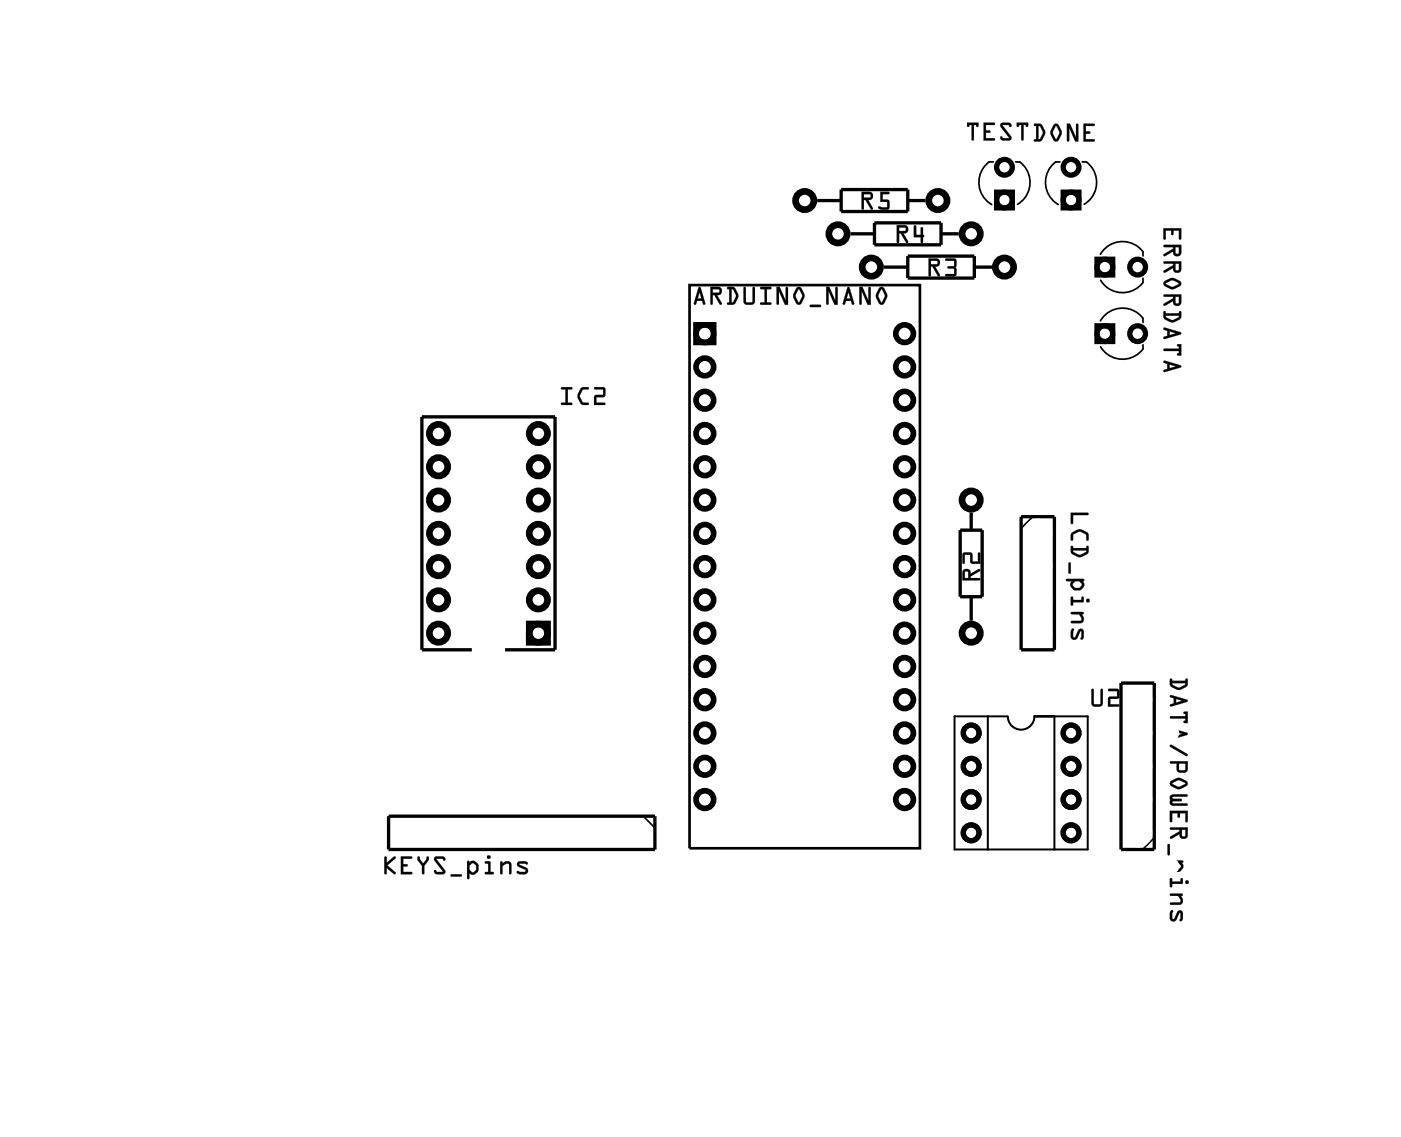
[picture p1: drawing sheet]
<svg xmlns="http://www.w3.org/2000/svg" width="107mm" height="87mm" viewBox="0 0 107 87" stroke-linecap="round" stroke-linejoin="round" font-family="sans-serif">
<path d="M8.6 8.6h.1M52.6 21.8h17.6v42.9h-17.6zM78.9 54.7h1.5" fill="none" stroke="#000" stroke-width=".2"/>
<path d="M8.6 8.6h.1" fill="none" stroke="#000" stroke-width=".08"/>
<g fill="none" stroke="#000" stroke-width=".25">
<path d="M62.4 15.3h1.8M64.2 14.5h5.1v1.6h-5.1zM64.9 17.8h1.8M66.7 17h5.1v1.7h-5.1zM69.3 19.5h5v1.7h-5zM69.3 15.3h1.3M71.8 17.8h1.3M67.4 20.4h1.9M74.1 39.1v1.4M74.3 20.4h1.4M77.9 39.4h2.5v10.2h-2.5zM36 49.6h-3.8v-17.8h10.1v17.8h-3.8"/>
<path d="M73.3 40.5h1.6v5h-1.6zM74.1 45.5v1.9M85.5 52.1h2.6v12.7h-2.6zM29.6 62.3h20.4v2.5h-20.4z"/>
</g>
<path d="M75.8 12.4a.97 .97 0 0 0-1 .8 1.95 1.95 0 0 0 .9 2.4M77.5 12.4h.3a1.95 1.95 0 0 1-.2 3.2M80.9 12.4a.97 .97 0 0 0-1 .8 1.95 1.95 0 0 0 .8 2.4M82.6 12.4h.3a1.95 1.95 0 0 1-.2 3.2M84 19.4a1.95 1.95 0 0 1 3.2-.2v.3M78.8 39.4l-.9 .9M84 24.5a1.95 1.95 0 0 1 3.2-.2v.3M87.2 21.2v.4a1.95 1.95 0 0 1-3.2-.2M87.2 26.3v.3a1.95 1.95 0 0 1-3.2-.1M49.1 62.3l.9 .9M88.1 63.9l-.9 .9" fill="none" stroke="#000" stroke-width=".13"/>
<path d="M75.4 54.7v10.1M78.9 54.7a1.02 1.02 0 0 1-1 1 1.02 1.02 0 0 1-1-1h-4.1v10.1h10.2v-10.1h-2.6v10.1" fill="none" stroke="#000" stroke-width=".15"/>
<g fill="#000">
<path d="M65.7 14.6h.6a.32 .32 0 0 1 .3 .4 .32 .32 0 0 1-.4 .3l.4 .6a.1 .1 0 0 1 0 .1 .1 .1 0 0 1-.2 0l-.4-.7h-.1v.6a.1 .1 0 0 1-.1 .1 .1 .1 0 0 1-.1-.1zM65.7 14.6l.1 1.4 .1-.1v-.6h.1l.4 .7 .2-.1-.4-.6a.31 .31 0 0 0 .4-.3 .31 .31 0 0 0-.3-.4zM65.9 14.8v.3l.5-.1v-.2zM65.9 14.8h.5v.2l-.5 .1zM67.2 14.6h.6a.1 .1 0 0 1 .1 .1 .1 .1 0 0 1-.1 .1h-.5v.4l.5 .1 .1 .6-.2 .1-.7-.1a.1 .1 0 0 1 0-.1 .1 .1 0 0 1 .1 0h.6v-.4h-.5zM67.2 14.6v.8h.5v.4h-.6l-.1 .1 .3 .1h.5l.1-.2-.1-.5-.5-.1v-.4h.5l.1-.1z"/>
<path d="M65.7 14.6h.6a.31 .31 0 0 1 .3 .4 .31 .31 0 0 1-.4 .3l.4 .6-.1 .1-.5-.7h-.1v.6l-.1 .1zM65.9 14.8v.3l.5-.1v-.2zM67.2 14.6h.6l.1 .1-.1 .1h-.5v.4h.5l.1 .1v.6l-.2 .1h-.4a.15 .15 0 0 1-.2 0 .15 .15 0 0 1 0-.2h.6v-.4h-.5z"/>
<path d="M68.4 17.2h.6a.32 .32 0 0 1 .3 .3 .32 .32 0 0 1-.4 .3l.4 .6a.1 .1 0 0 1 0 .1 .1 .1 0 0 1-.2 0l-.4-.7h-.1v.7a.1 .1 0 0 1-.1 .1 .1 .1 0 0 1-.1-.1zM68.4 17.2l.1 1.3h.1v-.7h.1l.4 .7h.2l-.4-.7a.31 .31 0 0 0 .4-.2 .31 .31 0 0 0-.3-.4zM68.6 17.4v.2h.5v-.2zM68.6 17.4h.5v.2h-.5zM69.7 17.2h.2v.7h.3v-.5a.1 .1 0 0 1 .1-.1 .1 .1 0 0 1 .1 .1v.5a.09 .09 0 0 1 .1 .1 .09 .09 0 0 1-.1 .1v.4a.1 .1 0 0 1-.1 .1 .1 .1 0 0 1-.1-.1v-.4h-.5zM69.8 17.2l-.1 .9h.6v.4h.1v-.4l.1-.1-.1-.1v-.5h-.1v.5h-.4v-.7z"/>
<path d="M68.4 17.2h.6a.31 .31 0 0 1 .3 .4 .31 .31 0 0 1-.4 .2l.4 .7h-.1l-.5-.7h-.1v.7h-.1zM68.6 17.4v.2h.5v-.2zM69.8 17.2h.1v.7h.3l.1-.5h.1v.5l.1 .1-.1 .1v.4h-.1l-.1-.4h-.5z"/>
<path d="M73.8 9.4h.9v.2a.11 .11 0 0 1-.2 .1 .1 .1 0 0 1 0-.2h-.2v1.1a.1 .1 0 0 1-.1 .1 .1 .1 0 0 1-.1-.1v-1.1h-.1a.11 .11 0 0 1-.1 .2 .11 .11 0 0 1-.1-.1zM73.8 9.4v.3l.2-.2h.1v1.1l.1 .1 .1-1.2h.2l.1 .2 .1-.3zM75 9.4h.8a.1 .1 0 0 1 .1 .1 .1 .1 0 0 1-.1 0h-.6v.5l.3-.1a.1 .1 0 0 1 .1 .1 .1 .1 0 0 1-.1 .1h-.3v.4h.6a.1 .1 0 0 1 .1 .1 .1 .1 0 0 1-.1 .1h-.8zM75 9.4v1.3h.9v-.1h-.7v-.5h.3l.1-.1h-.1h-.3v-.5h.6l.1-.1zM76.4 9.4h.6l.2 .2a.13 .13 0 0 1-.2 .1 .13 .13 0 0 1-.1-.2l-.4 .1 .6 .8v.3h-.6l-.2-.2a.13 .13 0 0 1 .1-.1 .13 .13 0 0 1 .1 .1h.5l-.7-.8zM76.4 9.4v.3l.6 .8-.5 .1-.1-.2-.1 .2 .2 .1h.5a.19 .19 0 0 0 .2-.1 .19 .19 0 0 0-.1-.2l-.6-.8 .4-.1 .2 .2v-.3h-.2zM77.6 9.4h.9v.2a.11 .11 0 0 1-.2 .1 .1 .1 0 0 1 0-.2h-.2v1.1a.1 .1 0 0 1-.1 .1 .1 .1 0 0 1-.1-.1v-1.1h-.1a.11 .11 0 0 1-.1 .2 .11 .11 0 0 1-.1-.1zM77.6 9.4v.3l.1-.2h.2v1.1l.1 .1 .1-1.2h.2l.1 .2v-.3z"/>
<path d="M73.8 9.4h.9l-.1 .3h-.1v-.2h-.2v1.2l-.2-.1v-1.1h-.1l-.1 .2h-.1zM75 9.4h.9l-.1 .1h-.6v.5h.3h.1l-.1 .1h-.3v.4l.7 .1v.1h-.9zM76.4 9.4h.5l.3 .1-.1 .2-.1-.2-.5 .1 .7 .9-.1 .2h-.6l-.2-.1 .1-.2 .1 .1h.5l-.6-.8zM77.6 9.4h.8v.3h-.1v-.2h-.2l-.1 1.2-.1-.1v-1.1h-.2v.2h-.1z"/>
<path d="M78.9 9.5h.5l.4 .6-.3 .6-.5 .1a.1 .1 0 0 1-.1-.1 .1 .1 0 0 1 .1-.1h.1v-1h-.2zM78.9 9.5v.1h.2v1h-.2v.1l.5 .1 .3-.5v-.4l-.3-.4zM79.2 9.6v1h.2l.2-.5-.2-.4zM79.2 9.6l.2 .1 .2 .4-.3 .5h-.1zM80.4 9.5l.2-.1 .2 .1 .2 .5-.2 .7a.24 .24 0 0 1-.4 0l-.3-.6zM80.4 9.5l-.2 .6 .2 .6a.24 .24 0 0 0 .4 0l.2-.6-.2-.5a.23 .23 0 0 0-.4-.1zM80.6 9.6l-.3 .4 .3 .6 .2-.5zM80.5 9.6l.3 .5-.2 .5-.3-.4zM81.4 9.4h.2l.5 1.1v-1a.1 .1 0 0 1 .1-.1 .1 .1 0 0 1 .1 .1v1.3h-.3l-.4-1v.9a.1 .1 0 0 1-.1 .1 .1 .1 0 0 1-.1-.1zM81.4 9.4v1.3l.1 .1 .1-.1v-1l.4 1.1h.3v-1.3h-.1h-.1v1l-.5-1.1zM82.7 9.4h.7a.1 .1 0 0 1 .1 .1 .1 .1 0 0 1-.1 .1h-.6v.4h.3a.1 .1 0 0 1 .1 .1 .1 .1 0 0 1-.1 .1h-.3v.4h.6a.1 .1 0 0 1 .1 .1 .1 .1 0 0 1-.1 .1h-.7zM82.7 9.4v1.4h.8v-.2h-.7v-.4h.3l.1-.1-.1-.1h-.3v-.4h.6l.1-.1z"/>
<path d="M78.9 9.5h.5a.8 .8 0 0 1 .1 1.2l-.1 .1-.5-.1 .2-.1v-1h-.2zM79.2 9.6v1h.1l.3-.5-.2-.4zM80.4 9.5l.2-.1 .1 .1 .3 .5-.2 .7a.23 .23 0 0 1-.4 0l-.3-.6zM80.5 9.6l-.2 .6 .3 .4 .2-.5zM81.4 9.4h.2l.5 1.1v-1l.1-.1 .1 .1v1.3h-.3l-.4-1v.9l-.1 .1-.1-.1zM82.7 9.4l.8 .1-.1 .1h-.6v.4h.3l.1 .1-.1 .1h-.3v.4h.7v.2h-.8z"/>
<path d="M88.8 17.4h1.3v.8h-.1l-.1-.6h-.4v.3h-.1v-.3h-.5v.6l-.1 .1zM88.8 18.7h1.3v.6a.32 .32 0 0 1-.3 .3 .32 .32 0 0 1-.3-.4l-.7 .4v-.2l.7-.4v-.1h-.7zM89.7 18.9v.4l.2 .1v-.5zM88.8 20l1.3-.1v.7a.32 .32 0 0 1-.3 .2 .32 .32 0 0 1-.3-.3l-.7 .3v-.1l.7-.5v-.1h-.7zM89.7 20.1v.5h.2v-.5zM88.8 21.5l.6-.3 .6 .2a.25 .25 0 0 1 0 .5l-.6 .2-.6-.3v-.2zM88.9 21.6l.5 .3 .5-.3-.4-.2zM88.8 22.5h1.3v.6a.32 .32 0 0 1-.3 .2 .32 .32 0 0 1-.3-.3l-.7 .3v-.1l.7-.4v-.1l-.7-.1zM89.7 22.7v.4l.2 .1v-.5z"/>
<path d="M88.8 17.4h1.3v.8a.1 .1 0 0 1-.1 .1 .1 .1 0 0 1-.1-.1v-.6h-.4v.3a.1 .1 0 0 1-.1 .1 .1 .1 0 0 1-.1-.1l.1-.3h-.5v.6a.1 .1 0 0 1 0 .1 .1 .1 0 0 1-.1-.1zM88.8 17.4v.9l.1-.1v-.6h.5v.3h.1v-.3h.5v.6h.1v-.8zM88.8 18.7h1.3v.6a.32 .32 0 0 1-.3 .3 .32 .32 0 0 1-.3-.4l-.6 .4a.1 .1 0 0 1-.1-.1 .1 .1 0 0 1 0-.1l.7-.4v-.1h-.7zM88.8 18.7v.1l.7 .1v.1l-.7 .4v.1l.7-.3a.31 .31 0 0 0 .3 .4 .31 .31 0 0 0 .3-.3v-.6zM89.7 18.9v.4l.2 .1v-.5zM89.7 18.9h.3l-.1 .5-.2-.1zM88.8 20l1.3-.1v.7a.32 .32 0 0 1-.3 .2 .32 .32 0 0 1-.3-.3l-.6 .3a.1 .1 0 0 1-.1 0 .1 .1 0 0 1 0-.2l.7-.4v-.1h-.7zM88.8 20v.1h.7v.2l-.7 .4v.1l.7-.4a.31 .31 0 0 0 .3 .4 .31 .31 0 0 0 .3-.2v-.7zM89.7 20.1v.5h.2v-.5zM89.7 20.1h.3l-.1 .5h-.2zM88.8 21.5l.6-.3 .6 .2a.25 .25 0 0 1 0 .5l-.6 .2-.6-.3v-.2zM88.8 21.5a.23 .23 0 0 0 .1 .4l.5 .2 .6-.2a.25 .25 0 0 0 0-.5l-.6-.2zM89 21.6l.4 .3 .5-.3-.4-.2zM88.9 21.6l.6-.2 .5 .2-.6 .3-.4-.2zM88.8 22.5h1.3v.6a.32 .32 0 0 1-.3 .3 .32 .32 0 0 1-.3-.4l-.6 .3a.1 .1 0 0 1-.1 0 .1 .1 0 0 1 0-.1l.7-.4v-.1h-.7zM88.8 22.5v.1h.7v.2l-.7 .4v.1l.7-.3a.31 .31 0 0 0 .3 .3 .31 .31 0 0 0 .3-.2v-.6zM89.7 22.7v.4l.2 .1v-.5zM89.7 22.6h.3l-.1 .6-.2-.1z"/>
<path d="M42.8 29.6l.8-.1a.1 .1 0 0 1 .1 .1 .1 .1 0 0 1-.1 .1h-.3v1h.3a.1 .1 0 0 1 .1 .1 .1 .1 0 0 1-.1 .1h-.7a.1 .1 0 0 1-.1-.1 .1 .1 0 0 1 .1-.1h.2v-1h-.3zM42.8 29.6l.1 .1h.3v1h-.3l-.1 .2h.8v-.2h-.3v-1h.3l.1-.1zM44.3 29.6l.5-.1a.1 .1 0 0 1 .1 .1 .1 .1 0 0 1-.1 .1h-.3l-.3 .5 .3 .5h.3a.1 .1 0 0 1 .1 .1 .1 .1 0 0 1-.1 .1h-.4l-.3-.5v-.3zM44.3 29.6l-.2 .4a.83 .83 0 0 0 .3 .9h.4l.1-.1v-.1h-.4l-.2-.4v-.2l.2-.4h.4v-.1h-.4zM45.3 29.6l.7-.1 .2 .2-.1 .6h-.6v.4h.6a.1 .1 0 0 1 .1 .1 .1 .1 0 0 1-.1 .1h-.8l.1-.7 .6-.1v-.4h-.6zM45.4 29.6v.1h.6v.5h-.6l-.1 .7h.8v-.2h-.6v-.4h.6l.1-.6-.2-.1z"/>
<path d="M42.8 29.6h.9l-.1 .1h-.3v1h.3v.2h-.8l.1-.2h.2v-1h-.2zM44.3 29.6l.2-.1 .4 .1v.1h-.4l-.3 .5 .3 .5h.4v.2h-.1a.6 .6 0 0 1-.7-.6v-.3zM45.3 29.6l.7-.1 .2 .2-.1 .6h-.6v.4h.6v.2h-.8l.1-.7 .6-.1v-.4h-.6z"/>
<path d="M53.3 21.9l.2 .1 .3 1.2v.1l-.2-.1v-.2h-.4l-.1 .2h-.2zM53.3 21.9l-.4 1.3h.2l.1-.2h.4v.2h.2l-.3-1.2zM53.4 22.3l-.2 .5h.3zM53.4 22.3l.1 .5h-.3zM54.2 21.9h.6a.32 .32 0 0 1 .3 .4 .32 .32 0 0 1-.4 .2l.4 .6a.11 .11 0 0 1-.1 .2 .1 .1 0 0 1-.1-.1l-.4-.7h-.1v.7a.1 .1 0 0 1-.1 .1 .1 .1 0 0 1-.1-.1zM54.2 21.9l.1 1.3h.1v-.7h.1l.4 .7h.2l-.4-.7a.31 .31 0 0 0 .4-.2 .31 .31 0 0 0-.3-.4zM54.4 22.1v.2h.5l-.1-.2zM54.4 22.1h.4l.1 .2-.5 .1zM55.5 21.9h.5l.3 .7-.2 .6-.5 .1a.1 .1 0 0 1-.1-.1 .1 .1 0 0 1 .1-.1v-1h-.1zM55.5 21.9v.1l.1 .1v1h-.1v.1h.5l.3-.4v-.4l-.3-.5zM55.8 22.1v1l.1-.1 .2-.4-.2-.5zM55.8 22.1h.2l.2 .5-.3 .5h-.1zM56.7 21.9h.2v1.1l.1 .1 .4-.1v-1a.1 .1 0 0 1 .1-.1 .1 .1 0 0 1 .1 .1v1.1l-.2 .1-.4 .1-.2-.1-.1-.2zM56.8 21.9v1.2l.1 .1h.5l.2-.2v-1l-.1-.1-.1 .1v1l-.4 .1-.1-.1v-1zM58 21.9h.8a.1 .1 0 0 1 .1 .1 .1 .1 0 0 1-.1 .1h-.3v1h.3a.1 .1 0 0 1 .1 .1 .1 .1 0 0 1-.1 .1h-.7a.1 .1 0 0 1-.1-.1 .1 .1 0 0 1 .1-.1h.2v-1h-.3zM58 21.9v.2h.3v1h-.3v.1h.8v-.1h-.3v-1h.3v-.1zM59.2 21.9h.3l.4 1v-.9a.1 .1 0 0 1 .1-.1 .1 .1 0 0 1 .1 .1v1.3h-.2l-.5-1.1v1a.1 .1 0 0 1-.1 .1 .1 .1 0 0 1-.1-.1zM59.3 21.9v1.3h.1v-1l.5 1.1h.2v-1.3l-.1-.1v.1v1l-.5-1.1zM60.8 22l.1-.1 .2 .1 .3 .5-.2 .6a.25 .25 0 0 1-.5 0l-.2-.5zM60.8 22l-.3 .6 .2 .5a.25 .25 0 0 0 .5 0l.2-.5-.2-.6a.23 .23 0 0 0-.4 0zM60.9 22.1l-.2 .4 .2 .6 .3-.5zM60.9 22.1l.3 .5-.3 .5-.2-.5zM61.8 23.3h.8a.1 .1 0 0 1 .1 0 .1 .1 0 0 1-.1 .1h-.8zM61.8 23.3l.1 .1h.7v-.1zM63 21.9h.3l.4 1v-.9a.1 .1 0 0 1 .1-.1 .1 .1 0 0 1 .1 .1v1.3h-.2l-.5-1.1v1a.1 .1 0 0 1-.1 .1 .1 .1 0 0 1-.1-.1zM63 21.9l.1 1.3h.1v-1l.5 1.1h.2v-1.3l-.1-.1-.1 .1v1l-.4-1.1zM64.7 21.9l.1 .1 .4 1.2-.1 .1-.1-.1-.1-.2h-.4l-.1 .2h-.1zM64.7 21.9l-.4 1.3h.1l.1-.2h.4l.1 .2h.1h.1l-.4-1.2zM64.7 22.3l-.1 .5h.3zM64.7 22.3l.2 .5h-.3zM65.6 21.9h.2l.5 1-.1-.9a.1 .1 0 0 1 .1-.1 .1 .1 0 0 1 .1 .1v1.3h-.2l-.5-1.1v1a.1 .1 0 0 1 0 .1 .1 .1 0 0 1-.1-.1zM65.6 21.9v1.3h.1v-1l.5 1.1h.2v-1.3l-.1-.1v.1v1l-.5-1.1zM67.1 22l.2-.1 .1 .1 .3 .5-.2 .6a.25 .25 0 0 1-.5 0l-.2-.5zM67.1 22l-.3 .6 .3 .5a.24 .24 0 0 0 .4 0l.2-.5-.2-.6a.23 .23 0 0 0-.4 0zM67.2 22.1l-.2 .4 .3 .6 .2-.5zM67.2 22.1l.3 .5-.2 .5-.3-.5z"/>
<path d="M53.3 21.9l.2 .1 .3 1.2v.1l-.2-.1v-.2h-.4l-.1 .2h-.2zM53.4 22.3l-.2 .5h.3zM54.2 21.9h.6a.31 .31 0 0 1 .3 .4 .31 .31 0 0 1-.4 .2l.4 .7h-.2l-.4-.7h-.1v.7l-.1 .1zM54.4 22.1v.2h.5l-.1-.2zM55.5 21.9h.5a.8 .8 0 0 1 .1 1.2l-.1 .2-.5-.1v-.1h.1v-1l-.1-.1zM55.8 22.1v1h.1l.3-.5-.2-.5zM56.8 21.9l.1 .1v1l.1 .1 .4-.1v-1l.1-.1 .1 .1v1l-.2 .2h-.5l-.2-.1zM58 21.9l.9 .1-.1 .1h-.3v1h.3v.2l-.8-.1v-.1h.3v-1h-.3zM59.3 21.9h.2l.4 1v-.9l.1-.1 .1 .1v1.3h-.2l-.5-1.1v1v.1l-.1-.1zM60.8 22l.1-.1 .2 .1 .3 .5-.2 .6a.25 .25 0 0 1-.5 0l-.2-.5zM60.9 22.1l-.2 .5 .2 .5 .3-.5zM61.8 23.3h.8v.1h-.7zM63 21.9h.3l.4 1v-.9l.1-.1 .1 .1v1.3h-.2l-.5-1.1v1v.1l-.2-.1zM64.7 21.9l.1 .1 .4 1.2-.1 .1-.1-.1-.1-.2h-.4v.2h-.2zM64.7 22.3l-.1 .5h.3zM65.6 21.9h.2l.5 1v-.9v-.1l.1 .1v1.3h-.2l-.5-1.1v1v.1l-.1-.1zM67.1 22l.2-.1 .1 .1 .3 .5-.2 .6a.23 .23 0 0 1-.4 0l-.3-.5zM67.2 22.1l-.2 .5 .3 .5 .2-.5z"/>
<path d="M70.8 19.7h.6a.32 .32 0 0 1 .3 .4 .32 .32 0 0 1-.4 .3l.4 .6a.1 .1 0 0 1 0 .1 .1 .1 0 0 1-.2 0l-.4-.7h-.1v.6a.1 .1 0 0 1-.1 .1 .1 .1 0 0 1-.1-.1zM70.8 19.7l.1 1.4 .1-.1v-.7h.1l.4 .7h.2l-.4-.7a.31 .31 0 0 0 .4-.2 .31 .31 0 0 0-.3-.4zM71 19.9v.3l.5-.1v-.2zM71 19.9h.5v.2l-.5 .1zM72.1 19.7h.7l.2 .2-.1 .5 .1 .6-.2 .1h-.6a.1 .1 0 0 1-.1-.1 .1 .1 0 0 1 .1-.1h.6v-.4h-.4a.1 .1 0 0 1-.1-.1 .1 .1 0 0 1 .1-.1h.4v-.4h-.6zM72.1 19.8l.1 .1h.6v.4h-.5v.1v.1h.5v.4h-.6l-.1 .1 .8 .1 .1-.2-.1-.5 .1-.6-.2-.1z"/>
<path d="M70.8 19.7h.6a.31 .31 0 0 1 .3 .4 .31 .31 0 0 1-.4 .3l.4 .6-.1 .1-.5-.7h-.1v.6l-.1 .1zM71 19.9v.3l.5-.1v-.2zM72.1 19.8l.7-.1 .2 .1-.1 .6 .1 .5-.1 .2-.8-.1 .1-.1h.6v-.4h-.5v-.1v-.1h.5v-.4h-.6z"/>
<path d="M81.7 39.1h1.3l.1 .1-.1 .1h-1.1v.6l-.1 .1-.1-.1zM81.8 40.7l.5-.3h.3l.4 .3 .1 .5h-.2v-.4l-.5-.2-.5 .2v.4l-.1 .1-.1-.4zM81.7 41.7h.1l.1 .1h1v-.1h.1v.5a.8 .8 0 0 1-1.2 .1l-.1-.2zM81.9 42v.2l.5 .2 .5-.3v-.1zM81.5 42.9l.2 .1v.7l-.1 .1-.1-.1zM81.4 44.2h1.3a.09 .09 0 0 1 0 .1 .09 .09 0 0 1-.1 .1l.1 .3-.3 .3a.54 .54 0 0 1-.7-.4l.1-.2h-.4zM82 44.4l-.2 .2 .2 .3h.4l.1-.2-.2-.3zM81.7 45.6h.2v.2h.6v-.2l.1-.1 .1 .4-.8 .1v.2h-.1zM82.9 45.8a.14 .14 0 0 1 .2 0 .14 .14 0 0 1-.2 0zM81.7 46.7h1v.2h-.2a.38 .38 0 0 1 .2 .4 .38 .38 0 0 1-.3 .3l-.7-.1v-.1h.7l.1-.1-.2-.4h-.5zM81.8 48h.1v.2v.5l.1-.1 .3-.5a.22 .22 0 0 1 .2-.1 .22 .22 0 0 1 .2 .2v.4l-.1 .2a.12 .12 0 0 1-.2-.1 .12 .12 0 0 1 .1-.1v-.4l-.3 .5a.27 .27 0 0 1-.3 .1 .27 .27 0 0 1-.2-.2z"/>
<path d="M81.7 39.1h1.3a.1 .1 0 0 1 .1 .1 .1 .1 0 0 1-.1 .1h-1.1v.6a.1 .1 0 0 1-.1 .1 .1 .1 0 0 1-.1-.1zM81.7 39.1v.8l.1 .1 .1-.1v-.6h1.1v-.1v-.1zM81.8 40.7l.5-.3h.3l.4 .3 .1 .5a.1 .1 0 0 1-.1 .1 .1 .1 0 0 1-.1-.1v-.4l-.5-.2-.5 .2v.4a.1 .1 0 0 1-.1 .1 .1 .1 0 0 1-.1-.1zM81.8 40.7l-.1 .2 .1 .4 .1-.1v-.4l.5-.2 .5 .2v.4l.1 .1v-.6l-.4-.3a.77 .77 0 0 0-.8 .3zM81.7 41.7h.2v.1h1v-.1a.1 .1 0 0 1 .1 0 .1 .1 0 0 1 .1 0l-.1 .6-.6 .2-.7-.3zM81.7 41.7v.5l.5 .3h.4l.4-.4v-.4h-.1v.1h-1l-.1-.1zM81.9 42v.1l.5 .2 .4-.2 .1-.1zM81.9 42h1v.1l-.5 .3-.5-.2zM81.5 42.9l.2 .1v.7a.1 .1 0 0 1-.1 .1 .1 .1 0 0 1-.1-.1zM81.6 43l-.1 .7 .1 .1 .1-.1v-.7zM81.3 44.2h1.3a.1 .1 0 0 1 .1 .1 .1 .1 0 0 1-.1 .1l.1 .1v.2l-.2 .3-.2 .1a.5 .5 0 0 1-.6-.3v-.2l.1-.2h-.4zM81.4 44.2v.1l.4 .1-.1 .1v.2l.2 .3h.5l.3-.3v-.2l-.1-.1 .1-.1v-.1zM82 44.4l-.2 .2 .2 .3h.4l.1-.2v-.2l-.2-.1zM82 44.4h.3l.3 .3-.2 .2h-.4l-.2-.3zM81.7 45.6h.2v.2h.6v-.2a.1 .1 0 0 1 .1-.1 .1 .1 0 0 1 .1 .1l-.1 .4h-.7v.1a.1 .1 0 0 1-.1 .1 .1 .1 0 0 1-.1-.1zM81.7 45.6l.1 .6h.1v-.2l.8-.1-.1-.4-.1 .1v.2h-.6v-.2zM82.9 45.8a.15 .15 0 0 1 .2 0 .15 .15 0 0 1-.2 0zM82.9 45.8a.13 .13 0 0 0 .2 0 .13 .13 0 0 0-.2 0zM81.7 46.7h.9a.1 .1 0 0 1 .1 .1 .11 .11 0 0 1-.2 .1 .4 .4 0 0 1-.1 .7h-.6a.1 .1 0 0 1-.1-.1 .1 .1 0 0 1 .1-.1h.6l.1-.2-.2-.3h-.6zM81.7 46.7l.1 .2h.5l.2 .3v.2h-.7l-.1 .1 .7 .1a.35 .35 0 0 0 .2-.5l-.1-.2h.2l-.1-.2zM81.8 48a.12 .12 0 0 1 .1 .1 .12 .12 0 0 1 0 .1v.4l.1 .1 .3-.7h.3l.1 .1a.71 .71 0 0 1-.1 .7 .12 .12 0 0 1-.2-.1 .12 .12 0 0 1 .1-.1v-.4l-.3 .5a.28 .28 0 0 1-.3 .1 .28 .28 0 0 1-.2-.2zM81.8 48l-.1 .6a.27 .27 0 0 0 .2 .2 .27 .27 0 0 0 .3-.1l.3-.5v.4a.09 .09 0 0 0-.1 .1 .11 .11 0 0 0 .2 .1l.1-.2v-.4a.22 .22 0 0 0-.2-.2 .22 .22 0 0 0-.2 .1l-.2 .5-.2 .1v-.5v-.2z"/>
<path d="M88.8 23.8h.1v.1h1l.1-.1h.1v.5a.8 .8 0 0 1-1.2 .1l-.1-.2zM88.9 24.1l.1 .1 .4 .2 .5-.2v-.1zM88.8 25l1.3 .4v.1l-1.3 .4v-.2l.3-.1v-.4h-.3zM89.2 25.3v.3l.5-.2zM88.8 26.6h1.1v-.2h-.1v-.1h.3v.8h-.3v-.1h.1v-.2h-1zM88.8 27.6l1.3 .3v.1l-1.3 .4v-.1l.3-.1v-.4l-.3-.1zM89.2 27.8v.3l.5-.1z"/>
<path d="M88.8 23.8h.1v.1h1v-.1a.1 .1 0 0 1 .1-.1 .1 .1 0 0 1 .1 .1l-.1 .6-.6 .2-.6-.3zM88.8 23.8v.5l.5 .3h.3l.5-.4v-.4h-.1v.1h-1.1v-.1zM88.9 24.1l.1 .1 .4 .2 .5-.2v-.1zM88.9 24.1h1.1v.1l-.6 .2-.4-.2zM88.8 25l1.3 .3v.2l-1.3 .4v-.2l.3-.1v-.4h-.3zM88.8 25v.2h.3v.4l-.3 .1 .1 .2 1.2-.4v-.1zM89.2 25.3v.3l.5-.2zM89.2 25.3l.6 .1-.6 .2zM88.8 26.6h1.1v-.1a.11 .11 0 0 1-.1-.1 .11 .11 0 0 1 .1-.1h.2v.8h-.2a.1 .1 0 0 1-.1-.1 .1 .1 0 0 1 .1 0v-.2h-1l-.1-.1zM88.8 26.6l.1 .2h1.1v.2l-.2 .1h.3v-.8h-.3l.2 .1v.2zM88.8 27.5l1.3 .4v.1l-1.3 .4v-.1l.3-.1v-.4l-.3-.1zM88.8 27.6v.1l.3 .1v.4l-.3 .1 .1 .1 1.2-.4v-.1zM89.2 27.8v.3l.5-.1zM89.2 27.8l.6 .2-.6 .1z"/>
<path d="M73.5 43.5a.32 .32 0 0 1 .4-.1 .32 .32 0 0 1 .2 .4l.6-.4 .1 .2-.7 .4v.1h.6l.1 .1-1.4 .1zM73.6 43.6v.5h.3v-.4zM73.5 42.2h.6l.1 .1v.6h.4v-.6l.1-.1 .1 .8h-.7l-.1-.7h-.4v.6l-.1 .1z"/>
<path d="M73.5 43.5a.32 .32 0 0 1 .4-.1 .32 .32 0 0 1 .2 .4l.6-.4a.1 .1 0 0 1 .1 .1 .1 .1 0 0 1 0 .1l-.7 .4v.1h.6a.1 .1 0 0 1 .1 .1 .1 .1 0 0 1-.1 .1h-1.3v-.6zM73.5 43.5l-.1 .8 1.4-.1-.1-.1h-.7v-.1l.7-.4v-.2l-.7 .4a.31 .31 0 0 0-.1-.3 .31 .31 0 0 0-.4 0zM73.6 43.6v.5h.3v-.4zM73.6 43.6l.3 .1v.4h-.3zM73.5 42.2h.7v.7h.4v-.6a.1 .1 0 0 1 .1-.1 .1 .1 0 0 1 .1 .1v.7h-.7l-.1-.7h-.4v.6a.1 .1 0 0 1-.1 .1 .1 .1 0 0 1-.1-.1zM73.5 42.2v.8l.1-.1v-.6h.4l.1 .7h.7l-.1-.8-.1 .1v.6h-.4v-.6l-.1-.1z"/>
<path d="M83.3 52.6h.2v1.1v.1l.5-.1v-1a.1 .1 0 0 1 .1-.1 .1 .1 0 0 1 .1 .1l-.1 1.1-.1 .1h-.5h-.2v-.2zM83.3 52.6v1.2l.1 .1h.6l.1-.2v-1.1h-.1v.1v1l-.5 .1-.1-.1v-1.1zM84.6 52.6h.6l.2 .1v.6h-.7v.5h.6a.1 .1 0 0 1 .1 0 .1 .1 0 0 1-.1 .1h-.8l.1-.7h.6v-.4h-.6zM84.6 52.6v.1h.6v.5h-.6l-.1 .7h.8v-.1h-.6v-.5h.6l.1-.6-.2-.1z"/>
<path d="M83.3 52.6h.1l.1 1.1v.1l.5-.1v-1l.1-.1v1.1l-.1 .2h-.6l-.1-.1zM84.6 52.6h.6l.2 .1v.6h-.7v.5h.7v.1h-.9l.1-.7h.6v-.4l-.6-.1z"/>
<path d="M89.3 51.8h.1v.2h1l.1-.2h.1v.5a.8 .8 0 0 1-1.2 .1l-.1-.1zM89.4 52.1l.1 .2 .4 .2 .5-.3v-.1zM89.3 53.1l1.3 .3v.1l-1.3 .4v-.1l.3-.1v-.4l-.3-.1zM89.7 53.3v.3l.5-.1zM89.3 54.7h1.1v-.2h-.1v-.1l.3-.1v.9l-.3-.1v-.1h.1v-.2h-1.1zM89.3 55.6l1.3 .3v.1l-1.3 .4v-.1l.3-.1v-.4l-.3-.1zM89.7 55.9v.3l.5-.2zM89.3 56.9h.1l1.2 .6v.2h-.1l-1.2-.7zM89.3 58.1h1.3v.7l-.1 .2h-.6l-.1-.2v-.5h-.5zM90 58.3v.5h.4v-.5zM89.3 59.6l.6-.2 .6 .2a.23 .23 0 0 1 0 .4l-.7 .2-.5-.2v-.2zM89.4 59.8l.5 .3 .5-.3-.4-.2zM89.3 60.7l.2-.1h1.1v.2h-.1h-1l-.1 .1 .1 .1h.6l.1 .1-.1 .1h-.6l-.1 .1h1.1l.1 .1-1.1 .1-.2-.2zM89.3 61.9h1.3v.8h-.2v-.6h-.4v.3h-.1l-.1-.3h-.4v.6l-.1 .1zM89.3 63.2h1.3v.6a.31 .31 0 0 1-.3 .2 .31 .31 0 0 1-.3-.3l-.7 .3v-.1l.7-.4v-.2h-.7zM90.2 63.3v.5h.2v-.5zM89.1 64.4l.2 .1v.7l-.1 .1-.1-.1zM88.9 65.7h1.3a.09 .09 0 0 1 .1 .1 .09 .09 0 0 1-.1 .1l.1 .3-.3 .3a.54 .54 0 0 1-.8-.4l.2-.2-.5-.1zM89.6 65.9l-.2 .2 .2 .3h.3l.2-.2-.2-.3zM89.3 67.1h.1v.2h.7v-.2l.1-.1v.4l-.8 .1v.2h-.1zM90.4 67.3a.15 .15 0 0 1 .3 0 .15 .15 0 0 1-.3 0zM89.3 68.2h.9v.2h-.1a.38 .38 0 0 1 .2 .4 .38 .38 0 0 1-.3 .3l-.7-.1v-.1h.7l.1-.1-.2-.4h-.6zM89.3 69.5h.2l-.1 .2 .1 .4h.1l.2-.5a.22 .22 0 0 1 .3-.1 .22 .22 0 0 1 .1 .2v.4l-.1 .2a.12 .12 0 0 1-.1-.1 .12 .12 0 0 1 .1-.1l-.1-.4-.2 .5a.27 .27 0 0 1-.3 .1 .27 .27 0 0 1-.2-.2z"/>
<path d="M89.3 51.8h.1v.2h1v-.1a.1 .1 0 0 1 .1-.1 .1 .1 0 0 1 .1 .1l-.1 .5-.6 .3-.6-.3zM89.3 51.8v.5l.5 .3h.3l.5-.3v-.5l-.1 .1v.1h-1.1v-.2zM89.4 52.1l.1 .2 .4 .2 .5-.2v-.1zM89.4 52.1h1.1v.1l-.6 .3-.4-.2zM89.3 53.1l1.3 .3v.1l-1.3 .4v-.1l.3-.1v-.4l-.3-.1zM89.3 53.1v.1l.3 .1v.4l-.3 .1v.1l1.3-.4v-.1zM89.7 53.3v.3l.5-.1zM89.7 53.3l.5 .2-.5 .1zM89.3 54.7h1.1v-.2a.11 .11 0 0 1-.1 0 .11 .11 0 0 1 0-.2h.3v.9h-.2a.1 .1 0 0 1-.1-.1 .1 .1 0 0 1 .1-.1v-.2h-1.1zM89.3 54.7v.1h1.2v.2l-.2 .1 .3 .1v-.9l-.3 .1 .2 .1v.2zM89.3 55.6l1.3 .3v.1l-1.3 .5v-.2l.3-.1v-.4l-.3-.1zM89.3 55.6v.2h.3v.4l-.3 .1v.2l1.3-.5v-.1zM89.7 55.9v.3l.5-.2zM89.7 55.9l.5 .1-.5 .2zM89.3 56.9l.1-.1 1.2 .7a.1 .1 0 0 1 0 .2 .1 .1 0 0 1-.1 0l-1.2-.7zM89.3 56.9v.1l1.2 .7h.1v-.2l-1.2-.6zM89.3 58.1h1.3v.7l-.1 .2h-.6l-.1-.2v-.5h-.5zM89.3 58.1v.2h.5v.5l.1 .1h.6l.1-.1v-.7zM90 58.3v.5h.4v-.5zM89.9 58.3h.6l-.1 .5h-.4zM89.3 59.6l.6-.2 .6 .2a.24 .24 0 0 1 0 .4l-.7 .2-.5-.2-.1-.2zM89.3 59.6a.23 .23 0 0 0 .1 .4l.5 .2 .6-.2a.24 .24 0 0 0 0-.4l-.6-.2zM89.4 59.8l.5 .3 .5-.3-.4-.2zM89.4 59.8l.6-.3 .5 .3-.6 .3-.4-.2zM89.3 60.7l.2-.1h1a.1 .1 0 0 1 .1 .1 .1 .1 0 0 1-.1 .1l-1.1 .1 .1 .1h.6a.1 .1 0 0 1 .1 .1 .1 .1 0 0 1-.1 .1h-.6l-.1 .1h1.1a.1 .1 0 0 1 .1 .1 .1 .1 0 0 1-.1 .1h-1l-.2-.1zM89.3 60.7v.6l.2 .2 1.1-.1-.1-.1h-1.1l.1-.2h.7l-.1-.1h-.6l-.1-.1 .1-.1h1l.1-.1v-.1h-1.1zM89.2 61.9h1.4v.8a.1 .1 0 0 1-.1 .1 .1 .1 0 0 1-.1-.1v-.6h-.4v.2a.1 .1 0 0 1-.1 .1 .1 .1 0 0 1-.1-.1v-.2h-.4v.6a.1 .1 0 0 1-.1 .1 .1 .1 0 0 1-.1-.1zM89.3 61.9v.8h.1v-.6h.5v.3h.1v-.3h.5v.6h.1v-.8zM89.3 63.2l1.3-.1v.7a.32 .32 0 0 1-.3 .2 .32 .32 0 0 1-.3-.3l-.6 .3a.1 .1 0 0 1-.1 0 .1 .1 0 0 1 0-.1l.7-.4v-.2h-.7zM89.3 63.2v.1h.7v.2l-.7 .4v.1l.7-.4a.31 .31 0 0 0 .2 .4 .31 .31 0 0 0 .4-.2v-.6zM90.2 63.3v.5h.2v-.5zM90.2 63.3h.3l-.1 .5h-.2zM89.1 64.4l.2 .1v.7a.1 .1 0 0 1-.1 .1 .1 .1 0 0 1-.1-.1zM89.1 64.4v.8l.1 .1v-.1v-.7zM88.9 65.7h1.3a.1 .1 0 0 1 .1 .1 .1 .1 0 0 1-.1 .1l.1 .1v.2l-.2 .3-.2 .1a.5 .5 0 0 1-.6-.3l-.1-.3 .2-.1h-.5zM88.9 65.7v.1h.5l-.2 .2v.2l.3 .3h.5l.3-.3v-.2l-.2-.2h.2l-.1-.1zM89.6 65.9l-.2 .2 .2 .3h.3l.2-.2v-.2l-.2-.1zM89.6 65.9h.3l.2 .3-.2 .2h-.3l-.2-.3zM89.3 67l.1 .1v.2h.7v-.2a.1 .1 0 0 1 .1-.1 .1 .1 0 0 1 .1 .1l-.1 .4h-.8v.1a.1 .1 0 0 1-.1 .1 .1 .1 0 0 1-.1-.1zM89.3 67.1v.6h.1v-.2l.8-.1v-.4l-.1 .1v.2h-.7v-.2zM90.4 67.3a.15 .15 0 0 1 .3 0 .15 .15 0 0 1-.3 0zM90.4 67.3a.15 .15 0 0 0 .3 0 .15 .15 0 0 0-.3 0zM89.3 68.2h.9a.1 .1 0 0 1 .1 .1 .11 .11 0 0 1-.2 .1 .4 .4 0 0 1-.1 .7h-.7a.1 .1 0 0 1-.1-.1 .1 .1 0 0 1 .1-.1h.7l.1-.2-.2-.3h-.6zM89.3 68.2v.2h.6l.2 .3-.1 .2h-.7v.1l.7 .1a.35 .35 0 0 0 .2-.5l-.1-.2 .1-.1v-.1zM89.3 69.5a.12 .12 0 0 1 .2 .1 .12 .12 0 0 1-.1 .1v.4h.1l.4-.6h.2l.1 .1a.71 .71 0 0 1-.1 .7 .12 .12 0 0 1-.1-.1 .12 .12 0 0 1 .1-.1l-.1-.4-.2 .5a.28 .28 0 0 1-.3 .1 .28 .28 0 0 1-.3-.2zM89.4 69.5l-.1 .6a.27 .27 0 0 0 .2 .2 .27 .27 0 0 0 .3-.1l.2-.5 .1 .4a.09 .09 0 0 0-.1 .1 .09 .09 0 0 0 .1 .1l.1-.2v-.4a.22 .22 0 0 0-.1-.2 .22 .22 0 0 0-.3 .1l-.2 .5-.1 .1-.1-.5 .1-.2z"/>
<path d="M29.3 65.4h.2v.5l.5-.5a.1 .1 0 0 1 .2 0 .09 .09 0 0 1 0 .1l-.7 .5 .7 .6a.1 .1 0 0 1 0 .1 .1 .1 0 0 1-.2 0l-.5-.5v.4a.1 .1 0 0 1-.1 .1 .1 .1 0 0 1-.1-.1zM29.4 65.4l-.1 1.3h.2v-.5l.6 .5 .1-.1-.7-.6 .7-.6h-.2l-.5 .5v-.5zM30.6 65.4h.8a.1 .1 0 0 1 .1 .1 .1 .1 0 0 1-.1 .1l-.6-.1v.5h.2a.1 .1 0 0 1 .1 0 .1 .1 0 0 1-.1 .1h-.2v.5l.6-.1a.1 .1 0 0 1 .1 .1 .1 .1 0 0 1-.1 .1h-.8zM30.6 65.4v1.3h.8v-.1h-.6v-.5h.3v-.1h-.3v-.5h.6v-.1zM31.9 65.4h.1v.2l.3 .3 .2-.3v-.1a.1 .1 0 0 1 .1-.1 .1 .1 0 0 1 .1 .1v.1l-.3 .5v.5a.1 .1 0 0 1-.1 .1 .1 .1 0 0 1-.1-.1v-.5l-.4-.5zM31.9 65.4v.2l.3 .5v.5l.1 .1 .1-.6 .3-.5v-.2h-.1v.2l-.3 .3-.3-.3v-.2zM33.2 65.4h.6l.2 .2a.13 .13 0 0 1-.2 .1 .13 .13 0 0 1-.1-.1h-.4l.6 .8v.3h-.6l-.2-.2a.13 .13 0 0 1 .1-.1 .13 .13 0 0 1 .1 .1h.5l-.7-.8zM33.2 65.4v.3l.6 .8-.5 .1-.1-.2-.1 .2 .2 .1h.5a.19 .19 0 0 0 .2-.1 .19 .19 0 0 0-.1-.2l-.6-.8 .4-.1 .2 .2v-.3h-.2zM34.4 66.8l.8-.1a.1 .1 0 0 1 .1 .1 .1 .1 0 0 1-.1 .1h-.8zM34.4 66.8l.1 .1h.7v-.1v-.1zM35.7 65.7h.1v.1l.2-.1h.2l.2 .2 .1 .2a.5 .5 0 0 1-.2 .6l-.3 .1-.2-.2v.4a.1 .1 0 0 1-.1 .1 .1 .1 0 0 1-.1-.1zM35.7 65.7l-.1 1.3 .1 .1 .1-.1v-.4l.2 .2 .3-.1 .2-.2v-.4l-.3-.4h-.2l-.2 .2v-.2zM36 65.9l-.2 .2v.3l.3 .2 .2-.2v-.3l-.2-.2zM36 65.9h.1l.2 .2v.3l-.2 .2-.3-.2v-.3zM37 65.8h.4v.8l.2-.1a.1 .1 0 0 1 .1 .1 .1 .1 0 0 1-.1 .1h-.5a.1 .1 0 0 1-.1-.1 .1 .1 0 0 1 .1-.1l.1 .1v-.7h-.2zM37 65.8v.1h.3v.7h-.3v.1h.6v-.1h-.2v-.8zM37.1 65.4a.15 .15 0 0 1 .3 0 .15 .15 0 0 1-.3 0zM37.2 65.4a.13 .13 0 0 0 .2 0 .13 .13 0 0 0-.2 0zM38.2 65.8h.1v.1a.4 .4 0 0 1 .7 .1v.6a.1 .1 0 0 1-.1 .1 .1 .1 0 0 1-.1-.1v-.6l-.2-.1-.3 .2v.5a.1 .1 0 0 1 0 .1 .1 .1 0 0 1-.1-.1zM38.2 65.8v.9l.1-.1v-.5l.3-.2 .2 .1 .1 .7h.1v-.7a.35 .35 0 0 0-.5-.2l-.2 .1v-.1zM39.5 65.8l.1-.1a.71 .71 0 0 1 .7 .1 .12 .12 0 0 1-.1 .2 .12 .12 0 0 1-.2-.1l-.4 .1 .5 .2a.28 .28 0 0 1 .2 .3 .28 .28 0 0 1-.3 .2l-.5-.1a.12 .12 0 0 1 0-.1 .12 .12 0 0 1 .2 0h.4l-.6-.4-.1-.1zM39.5 65.8v.2v.1l.6 .4-.1 .1-.5-.1-.1 .1 .2 .1h.4a.27 .27 0 0 0 .3-.2 .27 .27 0 0 0-.2-.3l-.5-.2 .5-.1a.09 .09 0 0 0 .1 .1 .09 .09 0 0 0 .1-.1l-.3-.2z"/>
<path d="M29.4 65.4h.1v.5l.5-.5h.2l-.7 .6 .7 .6-.1 .1-.6-.5v.5h-.2zM30.6 65.4h.9l-.1 .1h-.6v.5h.3v.1h-.3v.5h.6v.1h-.8zM31.9 65.4h.1v.2l.3 .3 .2-.3 .1-.2h.1v.2l-.3 .5-.1 .6-.1-.1v-.5l-.3-.5zM33.2 65.4h.5l.3 .1-.1 .2-.1-.2-.5 .1 .7 .9-.1 .2h-.6l-.2-.1 .1-.2 .1 .1h.5l-.6-.8zM34.4 66.8l.8-.1v.1v.1h-.7zM35.7 65.7h.1v.1l.2-.1h.2l.3 .3a.54 .54 0 0 1-.4 .8l-.3-.2v.4h-.2zM36 65.9l-.2 .2v.3l.3 .2 .2-.2v-.3l-.2-.2zM37 65.8h.4v.8h.3l-.1 .1h-.6v-.1h.2v-.7h-.2zM37.2 65.4a.14 .14 0 0 1 .2 0 .14 .14 0 0 1-.2 0zM38.2 65.8h.1v.1a.38 .38 0 0 1 .4-.2 .38 .38 0 0 1 .3 .3v.7h-.2v-.7l-.2-.1-.3 .2v.6h-.1zM39.5 65.8l.5-.1 .3 .2a.12 .12 0 0 1-.1 .1 .12 .12 0 0 1-.2-.1l-.4 .1 .5 .2a.27 .27 0 0 1 .2 .3 .27 .27 0 0 1-.3 .2h-.4l-.2-.1 .1-.1 .5 .1 .1-.1-.6-.4-.1-.1z"/>
</g>
<circle cx="48.7" cy="48.3" r=".35" fill="#fff"/>
<circle cx="48.7" cy="48.3" r=".35" fill="none" stroke="#fff" stroke-width=".55"/>
<circle cx="51.2" cy="45.8" r=".35" fill="#fff"/>
<circle cx="51.2" cy="45.8" r=".35" fill="none" stroke="#fff" stroke-width=".55"/>
<circle cx="74.1" cy="35.6" r=".35" fill="#fff"/>
<circle cx="74.1" cy="35.6" r=".35" fill="none" stroke="#fff" stroke-width=".55"/>
<circle cx="89.3" cy="55.9" r=".35" fill="#fff"/>
<circle cx="89.3" cy="55.9" r=".35" fill="none" stroke="#fff" stroke-width=".55"/>
<circle cx="89.3" cy="66.1" r=".35" fill="#fff"/>
<circle cx="89.3" cy="66.1" r=".35" fill="none" stroke="#fff" stroke-width=".55"/>
<circle cx="76.6" cy="66.1" r=".35" fill="#fff"/>
<circle cx="76.6" cy="66.1" r=".35" fill="none" stroke="#fff" stroke-width=".55"/>
<circle cx="71.6" cy="66.1" r=".35" fill="#fff"/>
<circle cx="71.6" cy="66.1" r=".35" fill="none" stroke="#fff" stroke-width=".55"/>
<circle cx="51.2" cy="30.5" r=".35" fill="#fff"/>
<circle cx="51.2" cy="30.5" r=".35" fill="none" stroke="#fff" stroke-width=".55"/>
<circle cx="48.7" cy="28" r=".35" fill="#fff"/>
<circle cx="48.7" cy="28" r=".35" fill="none" stroke="#fff" stroke-width=".55"/>
<circle cx="46.2" cy="38.2" r=".35" fill="#fff"/>
<circle cx="46.2" cy="38.2" r=".35" fill="none" stroke="#fff" stroke-width=".55"/>
<circle cx="46.2" cy="48.3" r=".35" fill="#fff"/>
<circle cx="46.2" cy="48.3" r=".35" fill="none" stroke="#fff" stroke-width=".55"/>
<circle cx="43.6" cy="43.2" r=".35" fill="#fff"/>
<circle cx="43.6" cy="43.2" r=".35" fill="none" stroke="#fff" stroke-width=".55"/>
<circle cx="74.1" cy="25.5" r=".35" fill="#fff"/>
<circle cx="74.1" cy="25.5" r=".35" fill="none" stroke="#fff" stroke-width=".55"/>
<circle cx="43.6" cy="48.3" r=".35" fill="#fff"/>
<circle cx="43.6" cy="48.3" r=".35" fill="none" stroke="#fff" stroke-width=".55"/>
<circle cx="79.2" cy="40.7" r=".74" fill="#fff"/>
<circle cx="79.2" cy="40.7" r=".74" fill="none" stroke="#fff" stroke-width=".76" stroke-linecap="butt"/>
<circle cx="79.2" cy="43.2" r=".74" fill="#fff"/>
<circle cx="79.2" cy="43.2" r=".74" fill="none" stroke="#fff" stroke-width=".76" stroke-linecap="butt"/>
<circle cx="79.2" cy="45.8" r=".74" fill="#fff"/>
<circle cx="79.2" cy="45.8" r=".74" fill="none" stroke="#fff" stroke-width=".76" stroke-linecap="butt"/>
<circle cx="79.2" cy="48.3" r=".74" fill="#fff"/>
<circle cx="79.2" cy="48.3" r=".74" fill="none" stroke="#fff" stroke-width=".76" stroke-linecap="butt"/>
<g fill="none" stroke="#000" stroke-width=".51">
<circle cx="61.4" cy="15.3" r=".7"/>
<circle cx="63.9" cy="17.8" r=".7"/>
<circle cx="71.6" cy="15.3" r=".7"/>
<circle cx="74.1" cy="17.8" r=".7"/>
<circle cx="66.5" cy="20.4" r=".7"/>
<circle cx="74.1" cy="38.2" r=".7"/>
<circle cx="76.6" cy="20.4" r=".7"/>
<circle cx="74.1" cy="48.3" r=".7"/>
</g>
<g fill="none" stroke="#000" stroke-width=".43">
<path d="M53.1 24.8h1.4v1.3h-1.4z"/>
<circle cx="53.8" cy="33.1" r=".67"/>
<circle cx="53.8" cy="30.5" r=".67"/>
<circle cx="53.8" cy="38.2" r=".67"/>
<circle cx="53.8" cy="28" r=".67"/>
<circle cx="53.8" cy="25.5" r=".67"/>
<circle cx="53.8" cy="35.6" r=".67"/>
<circle cx="69" cy="33.1" r=".67"/>
<circle cx="69" cy="30.5" r=".67"/>
<circle cx="69" cy="38.2" r=".67"/>
<circle cx="69" cy="28" r=".67"/>
<circle cx="69" cy="25.5" r=".67"/>
<circle cx="69" cy="35.6" r=".67"/>
<circle cx="53.8" cy="58.5" r=".67"/>
<circle cx="53.8" cy="55.9" r=".67"/>
<circle cx="53.8" cy="40.7" r=".67"/>
<circle cx="53.8" cy="43.2" r=".67"/>
<circle cx="53.8" cy="50.9" r=".67"/>
<circle cx="53.8" cy="53.4" r=".67"/>
<circle cx="53.8" cy="48.3" r=".67"/>
<circle cx="53.8" cy="45.8" r=".67"/>
<circle cx="69" cy="58.5" r=".67"/>
<circle cx="69" cy="55.9" r=".67"/>
<circle cx="69" cy="40.7" r=".67"/>
<circle cx="69" cy="43.2" r=".67"/>
<circle cx="69" cy="53.4" r=".67"/>
<circle cx="69" cy="48.3" r=".67"/>
<circle cx="69" cy="45.8" r=".67"/>
<circle cx="69" cy="50.9" r=".67"/>
<circle cx="53.8" cy="61" r=".67"/>
<circle cx="69" cy="61" r=".67"/>
</g>
<circle cx="86.8" cy="63.6" r=".74" fill="#fff"/>
<circle cx="86.8" cy="63.6" r=".74" fill="none" stroke="#fff" stroke-width=".76" stroke-linecap="butt"/>
<circle cx="86.8" cy="61" r=".74" fill="#fff"/>
<circle cx="86.8" cy="61" r=".74" fill="none" stroke="#fff" stroke-width=".76" stroke-linecap="butt"/>
<circle cx="86.8" cy="58.5" r=".74" fill="#fff"/>
<circle cx="86.8" cy="58.5" r=".74" fill="none" stroke="#fff" stroke-width=".76" stroke-linecap="butt"/>
<circle cx="86.8" cy="55.9" r=".74" fill="#fff"/>
<circle cx="86.8" cy="55.9" r=".74" fill="none" stroke="#fff" stroke-width=".76" stroke-linecap="butt"/>
<circle cx="86.8" cy="53.4" r=".74" fill="#fff"/>
<circle cx="86.8" cy="53.4" r=".74" fill="none" stroke="#fff" stroke-width=".76" stroke-linecap="butt"/>
<g fill="none" stroke="#000" stroke-width=".51">
<path d="M40.4 47.6h1.4v1.4h-1.4z"/>
<circle cx="33.5" cy="38.2" r=".7"/>
<circle cx="33.5" cy="33.1" r=".7"/>
<circle cx="33.5" cy="35.6" r=".7"/>
<circle cx="41.1" cy="33.1" r=".7"/>
<circle cx="41.1" cy="35.6" r=".7"/>
<circle cx="41.1" cy="38.2" r=".7"/>
<circle cx="33.5" cy="48.3" r=".7"/>
<circle cx="33.5" cy="45.8" r=".7"/>
<circle cx="33.5" cy="43.2" r=".7"/>
<circle cx="33.5" cy="40.7" r=".7"/>
<circle cx="41.1" cy="48.3" r=".7"/>
<circle cx="41.1" cy="43.2" r=".7"/>
<circle cx="41.1" cy="40.7" r=".7"/>
<circle cx="41.1" cy="45.8" r=".7"/>
</g>
<g fill="none" stroke="#000" stroke-width=".4">
<path d="M76 14.7h1.2v1.2h-1.2zM81.1 14.7h1.2v1.2h-1.2zM83.7 19.8h1.2v1.2h-1.2zM83.7 24.9h1.2v1.2h-1.2z"/>
<circle cx="76.6" cy="15.3" r=".6"/>
<circle cx="76.6" cy="12.8" r=".6"/>
<circle cx="81.7" cy="15.3" r=".6"/>
<circle cx="81.7" cy="12.8" r=".6"/>
<circle cx="84.3" cy="25.5" r=".6"/>
<circle cx="84.3" cy="20.4" r=".6"/>
<circle cx="86.8" cy="20.4" r=".6"/>
<circle cx="86.8" cy="25.5" r=".6"/>
</g>
<g fill="none" stroke="#000" stroke-width=".39">
<circle cx="74.1" cy="58.5" r=".6"/>
<circle cx="74.1" cy="55.9" r=".6"/>
<circle cx="81.7" cy="58.5" r=".6"/>
<circle cx="81.7" cy="55.9" r=".6"/>
<circle cx="74.1" cy="63.6" r=".6"/>
<circle cx="74.1" cy="61" r=".6"/>
<circle cx="81.7" cy="63.6" r=".6"/>
<circle cx="81.7" cy="61" r=".6"/>
</g>
</svg>
